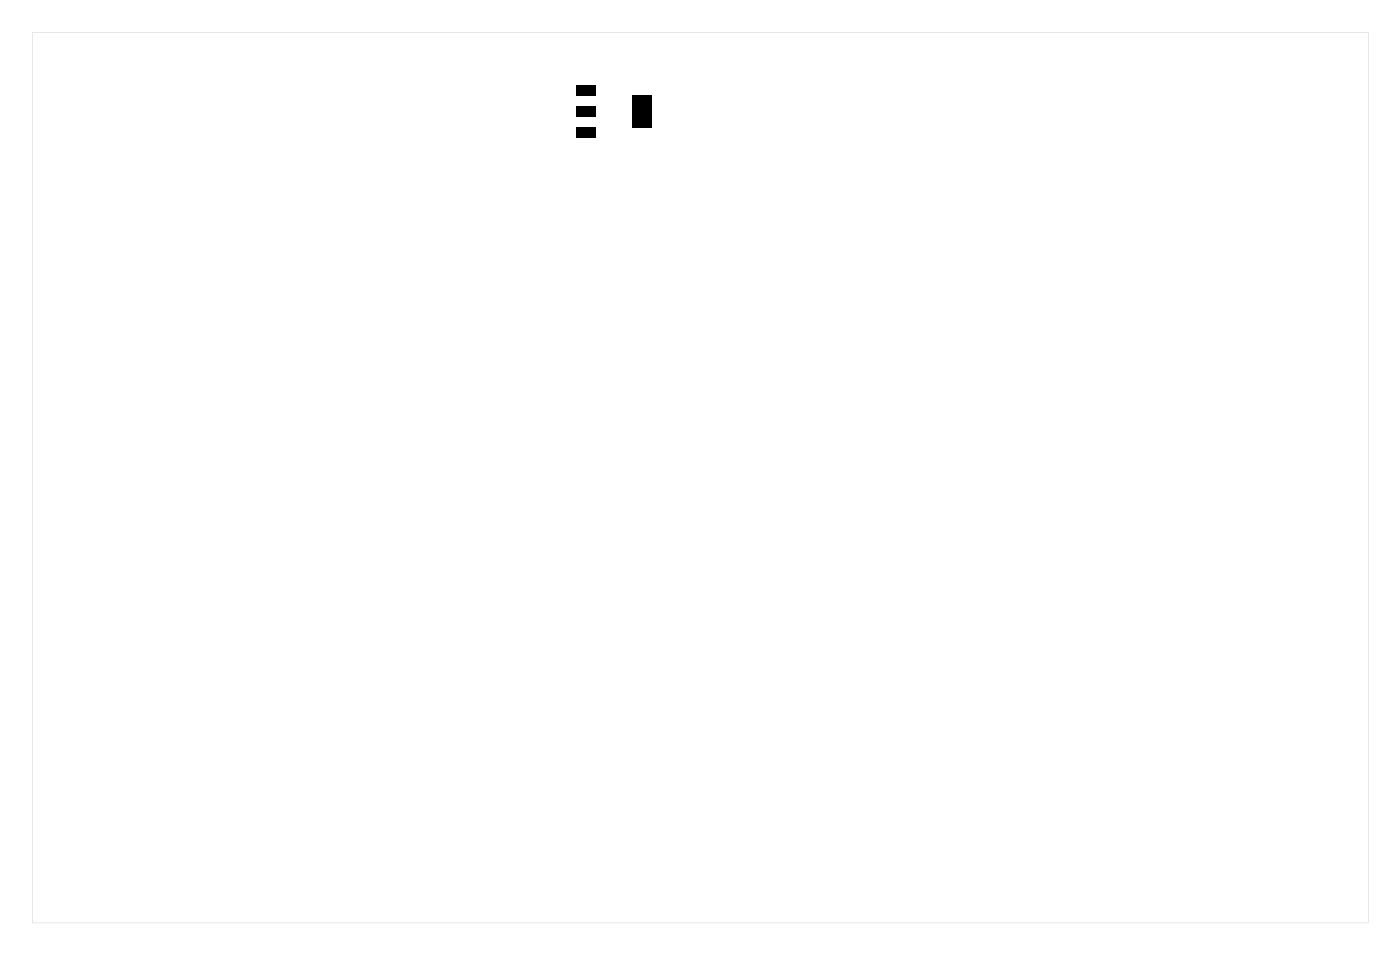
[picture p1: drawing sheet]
<svg xmlns="http://www.w3.org/2000/svg" width="157mm" height="107mm" viewBox="0 0 157 107" stroke-linecap="round" stroke-linejoin="round" font-family="sans-serif">
<g fill="#000">
<path d="M64.6 14.2h2.3v1.2h-2.3zM64.6 11.9h2.3v1.2h-2.3zM64.6 9.6h2.3v1.2h-2.3zM70.8 10.7h2.2v3.6h-2.2z"/>
<path d="M3.6 3.6v99.8h149.8v-99.8zM3.6 3.6h149.8v99.8h-149.8z"/>
</g>
</svg>
